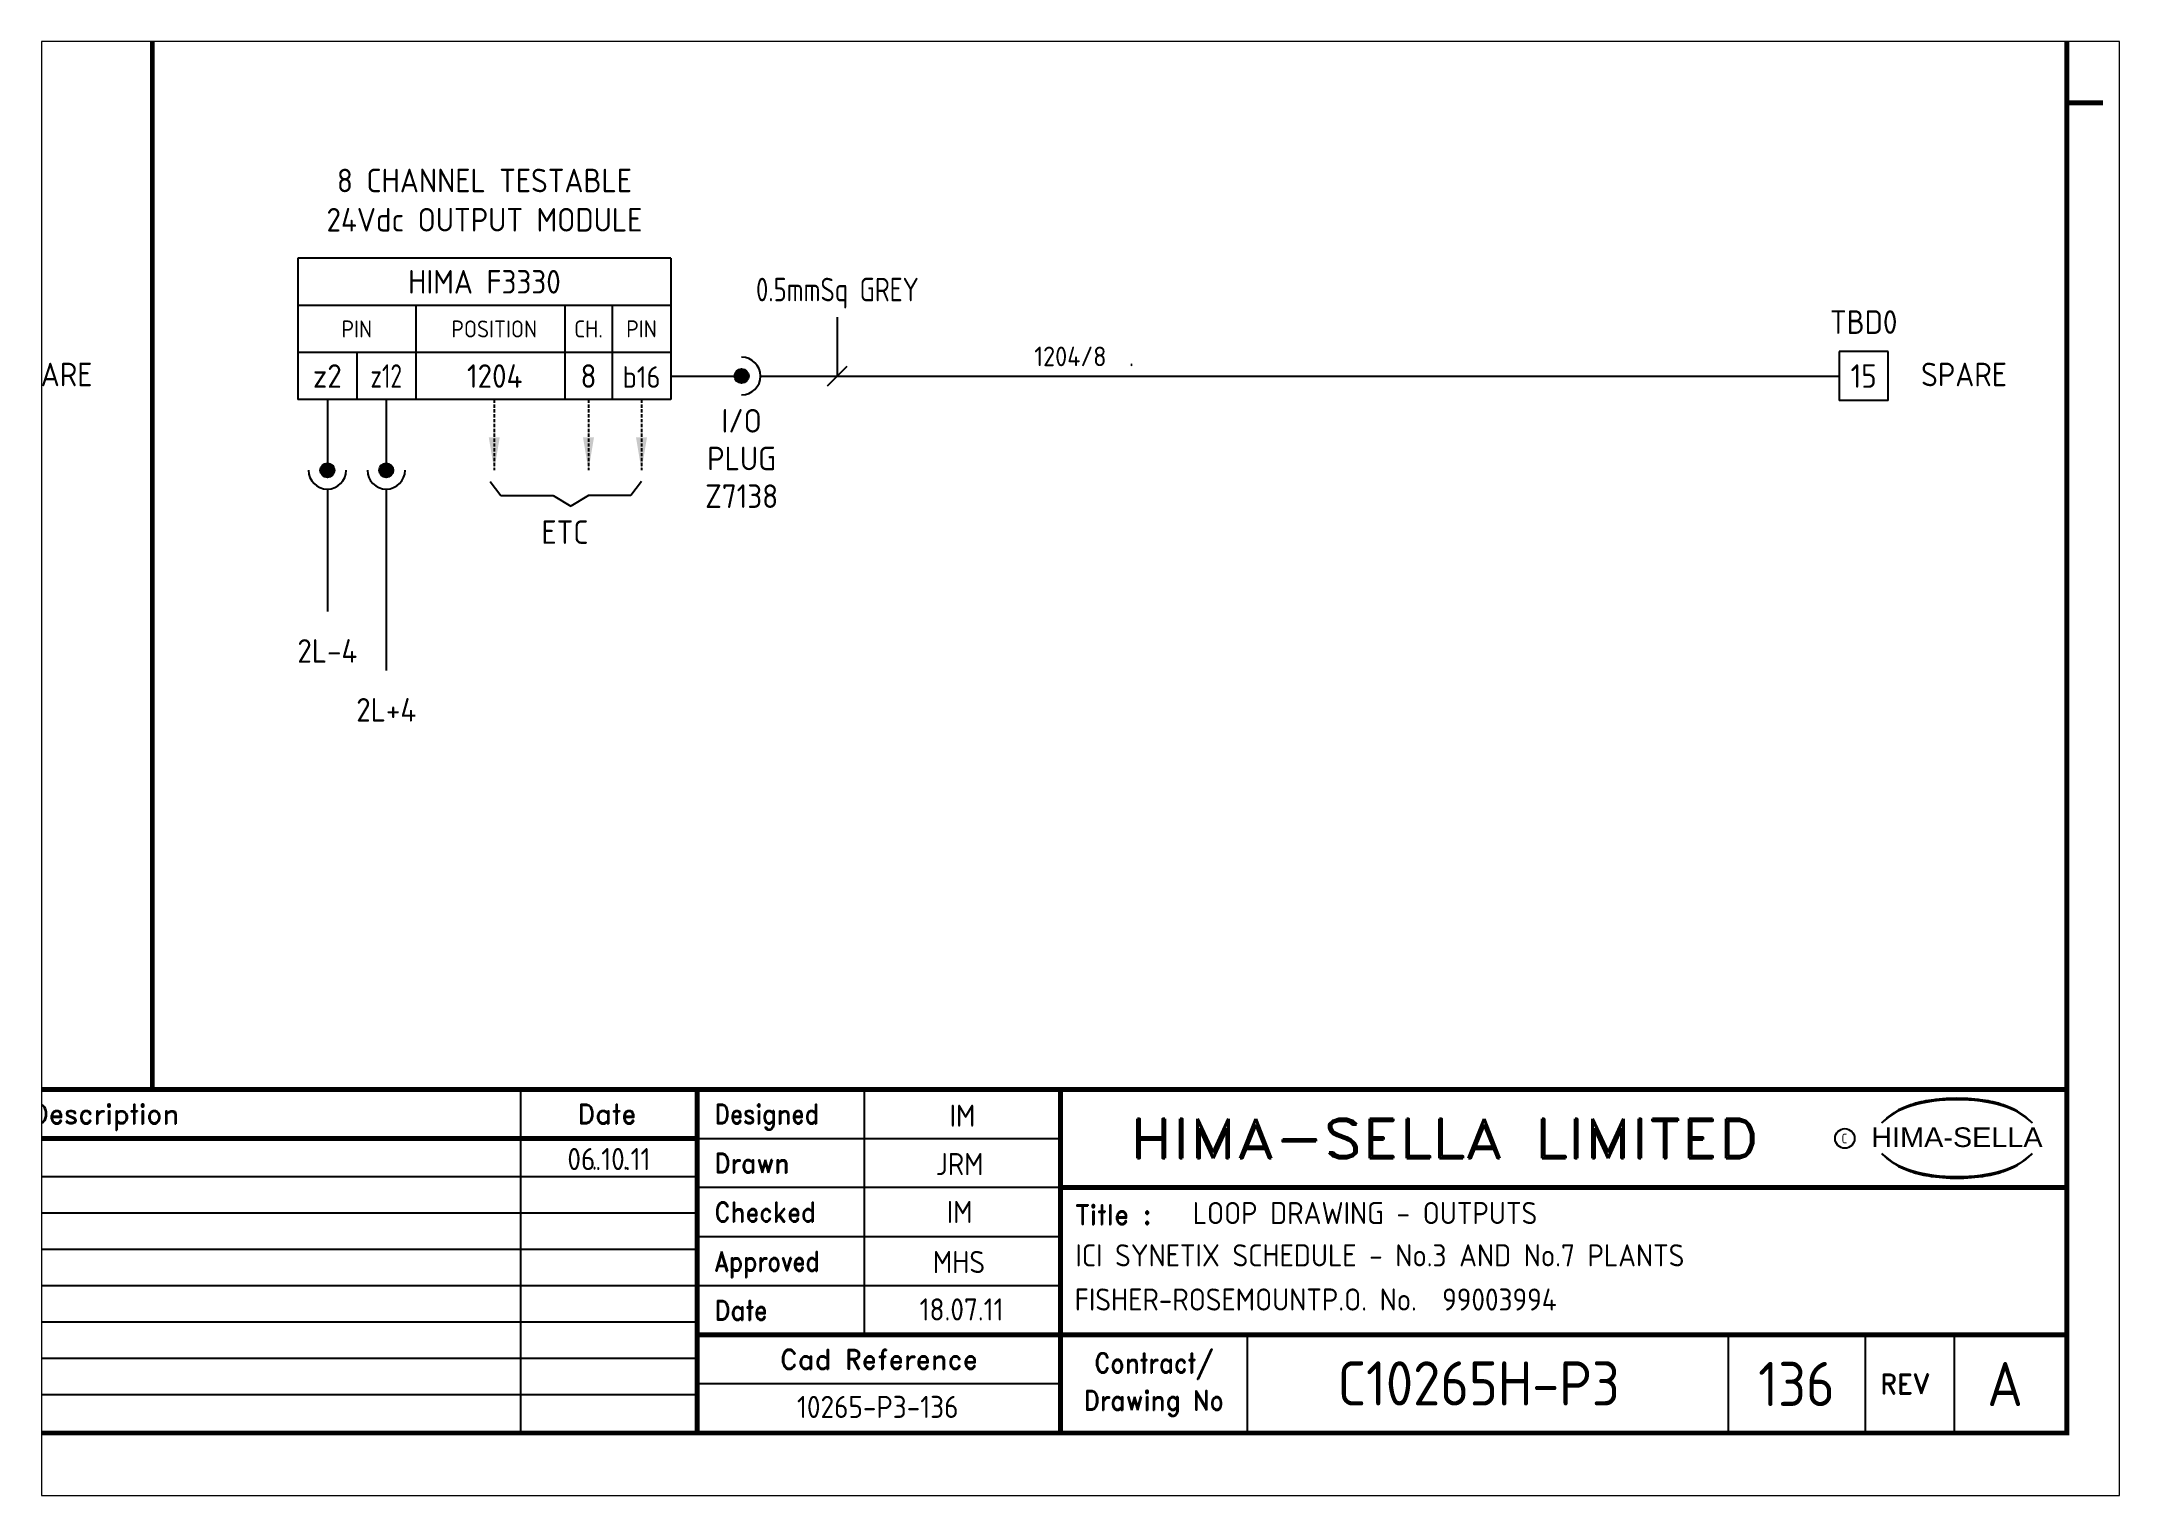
# Paper-space layout 'Layout1' of a CAD drawing. Extents: x 41 to 369, y 29 to 258.
# The model-space entities are those that its viewports show. They can reach past a viewport. Long polylines and large blocks are cut down to what shows.
import ezdxf
from ezdxf.enums import TextEntityAlignment as Align

# ---------------------------------------------------------------- set-up
doc = ezdxf.new("R2010")
doc.units = 0
doc.header["$LTSCALE"] = 0.25
doc.header["$MEASUREMENT"] = 0
doc.linetypes.add('HIDDEN2', pattern=[4.7625, 3.175, -1.5875])
for name, color, linetype in [('00-DRG_FRAME', 12, 'CONTINUOUS'), ('051-TEXT', 2, 'CONTINUOUS'), ('117', 7, 'CONTINUOUS'), ('117-TEXT', 2, 'CONTINUOUS')]:
    doc.layers.add(name, color=color, linetype=linetype)
doc.styles.add('ARIAL', font='arial.ttf', dxfattribs={"height": 2.5})
doc.styles.add('ISO', font='iso.shx')
doc.styles.add('ROMAND', font='ROMAND')

# ---------------------------------------------------------------- blocks, each defined once
blk = doc.blocks.new('A3-REVA')
at = {"layer": '051-TEXT', "style": 'ISO'}
for tag, p in [('DESIGNED', (292.01, 31.7)), ('A', (117.73, 27.28)), ('DES', (127.73, 27.28)), ('DRN', (137.73, 27.28)), ('CHKD', (147.73, 27.28)), ('APPD', (157.73, 27.28)), ('DATE', (256, 27.28)), ('DRAWN', (291.72, 26.77)), ('CHECKED', (291.72, 21.89)), ('APPD', (291.65, 16.79)), ('DATE', (291.92, 11.96))]:
    blk.add_attdef(tag, text='', height=2.25, dxfattribs=at).set_placement(p, align=Align.CENTER)
blk.add_attdef('DESCRIPTION', (165.03, 27.28), '', height=2.25, dxfattribs=at)
blk = doc.blocks.new('A3-REVB')
at = {"layer": '051-TEXT', "style": 'ISO'}
for tag, p in [('A', (124.85, -20.36)), ('DES', (134.85, -20.36)), ('DRN', (144.85, -20.36)), ('CHKD', (154.85, -20.36)), ('APPD', (164.85, -20.36)), ('DATE', (263.12, -20.36))]:
    blk.add_attdef(tag, text='', height=2.25, dxfattribs=at).set_placement(p, align=Align.CENTER)
blk.add_attdef('DESCRIPTION', (172.15, -20.36), '', height=2.25, dxfattribs=at)
blk = doc.blocks.new('A3-TITLE')
at = {"layer": '051-TEXT', "style": 'ISO'}
blk.add_attdef('TITLE_1', (315.46, 21.78), '', height=2.25, dxfattribs=at)
for tag, p in [('DRGNO', (376.96, 3.24)), ('REV.', (398.2, 3.24))]:
    blk.add_attdef(tag, text='', height=4.5, dxfattribs=at).set_placement(p, align=Align.CENTER)
blk = doc.blocks.new('A3-CONTRACT')
at = {"layer": '051-TEXT', "color": 41, "style": 'ISO'}
for tag, height, p in [('SCALE', 2.25, (106.71, 31.82)), ('DIMS', 2.25, (106.71, 26.8)), ('CONTRACT', 4.5, (344.94, 3.1)), ('CAD-REF', 2.25, (283.73, 1.84))]:
    blk.add_attdef(tag, text='', height=height, dxfattribs=at).set_placement(p, align=Align.CENTER)
for tag, p in [('TITLE_2', (303.86, 17.28)), ('TITLE_3', (303.79, 12.78))]:
    blk.add_attdef(tag, p, '', height=2.25, dxfattribs=at)

msp = doc.modelspace()

# ---------------------------------------------------------------- linework, layer by layer
at = {"layer": '00-DRG_FRAME'}
for p, q in [((247, 35.5), (247, 0.5)), ((282, 35.5), (282, 10.5)), ((265, 30.5), (302, 30.5)), ((265, 26.59), (112.7, 26.59)), ((302, 25.5), (265, 25.5)), ((265, 22.89), (112.7, 22.89)), ((265, 19.19), (112.7, 19.19)), ((265, 20.5), (302, 20.5)), ((265, 15.49), (112.7, 15.49)), ((302, 15.5), (265, 15.5)), ((265, 11.79), (112.7, 11.79)), ((321, 10.5), (321, 0.5)), ((370, 10.5), (370, 0.5)), ((384, 0.5), (384, 10.5)), ((393, 10.5), (393, 0.5)), ((265, 8.09), (112.7, 8.09)), ((265, 4.39), (112.7, 4.39)), ((302, 5.5), (265, 5.5))]:
    msp.add_line(p, q, dxfattribs=at)
at = {"layer": '00-DRG_FRAME', "const_width": 0.5}
msp.add_lwpolyline([(14.5, 0.5), (404.5, 0.5), (404.5, 271.5), (14.5, 271.5)], close=True, dxfattribs=at)
for points in [[(209.5, 35.5), (209.5, 266.5)], [(404.5, 136), (408.18, 136)], [(404.5, 35.5), (14.5, 35.5)], [(265, 35.5), (265, 0.5)], [(302, 0.5), (302, 35.5)], [(265, 30.5), (72.5, 30.5)], [(404.5, 25.5), (302, 25.5)], [(265, 10.5), (404.5, 10.5)]]:
    msp.add_lwpolyline(points, dxfattribs=at)
at = {"layer": '00-DRG_FRAME', "color": 3}
msp.add_circle((381.88, 30.5), 1, dxfattribs=at)
for centre, radius, start, end in [((391.78, 24.7), 9.76, 107.5931, 113.9452), ((393.1, 18.5), 15.94, 89.2698, 106.3911), ((392.1, 23.52), 10.99, 96.0146, 107.3203), ((393.29, 16.31), 18.28, 92.8917, 97.3734), ((393.24, 18.86), 15.73, 89.7805, 93.1738), ((393.36, 18.86), 15.73, 86.8262, 90.2195), ((393.51, 18.5), 15.94, 73.6089, 90.7302), ((393.31, 16.31), 18.28, 82.6266, 87.1083), ((394.51, 23.52), 10.99, 72.6797, 83.9854), ((394.83, 24.7), 9.76, 66.0548, 72.4069), ((390.6, 26.83), 7.24, 106.0532, 133.5024), ((390.88, 27.01), 7.3, 130.419, 136.057), ((390.11, 28.1), 5.98, 122.244, 131.6154), ((389.75, 28.78), 5.21, 111.8206, 122.8668), ((396, 26.83), 7.24, 46.4976, 73.9468), ((396.85, 28.78), 5.21, 57.1332, 68.1794), ((396.49, 28.1), 5.98, 48.3846, 57.756), ((395.73, 27.01), 7.3, 43.943, 49.581), ((390.88, 34.04), 7.3, 223.943, 229.581), ((390.6, 34.23), 7.24, 226.4976, 253.9468), ((390.11, 32.96), 5.98, 228.3846, 237.756), ((389.75, 32.28), 5.21, 237.1332, 248.1794), ((396, 34.23), 7.24, 286.0532, 313.5024), ((396.85, 32.28), 5.21, 291.8206, 302.8668), ((396.49, 32.96), 5.98, 302.244, 311.6154), ((395.73, 34.04), 7.3, 310.419, 316.057), ((391.78, 36.36), 9.76, 246.0548, 252.4069), ((393.1, 42.56), 15.94, 253.6089, 270.7302), ((392.1, 37.54), 10.99, 252.6797, 263.9854), ((393.29, 44.75), 18.28, 262.6266, 267.1083), ((393.24, 42.19), 15.73, 266.8262, 270.2195), ((393.51, 42.56), 15.94, 269.2698, 286.3911), ((393.36, 42.19), 15.73, 269.7805, 273.1738), ((393.31, 44.75), 18.28, 272.8917, 277.3734), ((394.51, 37.54), 10.99, 276.0146, 287.3203), ((394.83, 36.36), 9.76, 287.5931, 293.9452)]:
    msp.add_arc(centre, radius, start, end, dxfattribs=at)
at = {"layer": '117'}
for p, q in [((262.32, 120.17), (224.32, 120.17)), ((224.32, 120.17), (224.32, 105.77)), ((262.32, 120.17), (262.32, 105.77)), ((262.32, 115.37), (224.32, 115.37)), ((236.32, 115.37), (236.32, 105.77)), ((251.52, 115.37), (251.52, 105.77)), ((256.32, 115.37), (256.32, 105.77)), ((262.32, 110.57), (224.32, 110.57)), ((230.32, 110.57), (230.32, 105.77)), ((386.3, 110.67), (381.3, 110.67)), ((381.3, 110.67), (381.3, 105.67)), ((386.3, 105.67), (386.3, 110.67)), ((262.32, 108.17), (269.52, 108.17)), ((271.44, 108.17), (381.3, 108.17)), ((262.32, 105.77), (224.32, 105.77)), ((227.32, 105.77), (227.32, 98.57)), ((233.32, 105.77), (233.32, 98.57)), ((386.3, 105.67), (381.3, 105.67)), ((243.92, 97.43), (245, 95.99)), ((259.32, 97.43), (258.24, 95.99)), ((227.32, 96.65), (227.32, 84.17)), ((233.32, 96.65), (233.32, 78.17)), ((245, 95.99), (250.32, 95.99)), ((250.32, 95.99), (252.12, 94.91)), ((253.92, 95.99), (252.12, 94.91)), ((258.24, 95.99), (253.92, 95.99))]:
    msp.add_line(p, q, dxfattribs=at)
at = {"layer": '117', "color": 3}
for p, q in [((279.27, 108.17), (279.27, 114.17)), ((278.27, 107.17), (280.27, 109.17))]:
    msp.add_line(p, q, dxfattribs=at)
at = {"layer": '117', "linetype": 'HIDDEN2'}
for p, q in [((244.32, 105.77), (244.32, 98.57)), ((253.92, 105.77), (253.92, 98.57)), ((259.32, 105.77), (259.32, 98.57))]:
    msp.add_line(p, q, dxfattribs=at)
at = {"layer": '117'}
for centre, radius in [((269.52, 108.17), 0.72), ((269.52, 108.17), 0.624), ((269.52, 108.17), 0.528), ((269.52, 108.17), 0.432), ((269.52, 108.17), 0.336), ((269.52, 108.17), 0.24), ((269.52, 108.17), 0.144), ((269.52, 108.17), 0.048), ((227.32, 98.57), 0.72), ((227.32, 98.57), 0.624), ((227.32, 98.57), 0.528), ((227.32, 98.57), 0.432), ((227.32, 98.57), 0.336), ((227.32, 98.57), 0.24), ((227.32, 98.57), 0.144), ((227.32, 98.57), 0.048), ((233.32, 98.57), 0.72), ((233.32, 98.57), 0.624), ((233.32, 98.57), 0.528), ((233.32, 98.57), 0.432), ((233.32, 98.57), 0.336), ((233.32, 98.57), 0.24), ((233.32, 98.57), 0.144), ((233.32, 98.57), 0.048)]:
    msp.add_circle(centre, radius, dxfattribs=at)
for centre, start, end in [((269.52, 108.17), 270, 90), ((227.32, 98.57), 180, 0), ((233.32, 98.57), 180, 0)]:
    msp.add_arc(centre, 1.92, start, end, dxfattribs=at)
for points in [[(244.88, 101.93), (243.76, 101.93), (244.32, 98.57)], [(254.48, 101.93), (253.36, 101.93), (253.92, 98.57)], [(259.88, 101.93), (258.76, 101.93), (259.32, 98.57)]]:
    msp.add_solid(points, dxfattribs=at)

# ---------------------------------------------------------------- block references
at = {"layer": '00-DRG_FRAME'}
ref = msp.add_blockref('A3-CONTRACT', (-0.35, 0.19), dxfattribs=at)
ref.add_attrib('TITLE_2', 'ICI SYNETIX SCHEDULE - No.3 AND No.7 PLANTS', (303.51, 17.47), dxfattribs={"layer": '051-TEXT', "color": 41, "height": 2.25, "style": 'ISO'})
ref.add_attrib('TITLE_3', 'FISHER-ROSEMOUNTP.O. No.  99003994', (303.44, 12.97), dxfattribs={"layer": '051-TEXT', "color": 41, "height": 2.25, "style": 'ISO'})
ref.add_attrib('CAD-REF', '10265-P3-136', dxfattribs={"layer": '051-TEXT', "color": 41, "height": 2.25, "style": 'ISO'}).set_placement((283.38, 2.03), align=Align.CENTER)
ref.add_attrib('CONTRACT', 'C10265H-P3', dxfattribs={"layer": '051-TEXT', "color": 41, "height": 4.5, "style": 'ISO'}).set_placement((344.59, 3.3), align=Align.CENTER)
ref = msp.add_blockref('A3-REVA', (0, 0), dxfattribs=at)
ref.add_attrib('A', 'A', dxfattribs={"layer": '051-TEXT', "height": 2.25, "style": 'ISO'}).set_placement((117.73, 27.28), align=Align.CENTER)
ref.add_attrib('DESCRIPTION', 'WIRE NUMBERS ADDED', (165.03, 27.28), dxfattribs={"layer": '051-TEXT', "height": 2.25, "style": 'ISO'})
ref.add_attrib('DATE', '06.10.11', dxfattribs={"layer": '051-TEXT', "height": 2.25, "style": 'ISO'}).set_placement((256, 27.28), align=Align.CENTER)
ref.add_attrib('DESIGNED', 'IM', dxfattribs={"layer": '051-TEXT', "height": 2.25, "style": 'ISO'}).set_placement((292.01, 31.7), align=Align.CENTER)
ref.add_attrib('DRAWN', 'JRM', dxfattribs={"layer": '051-TEXT', "height": 2.25, "style": 'ISO'}).set_placement((291.72, 26.77), align=Align.CENTER)
ref.add_attrib('CHECKED', 'IM', dxfattribs={"layer": '051-TEXT', "height": 2.25, "style": 'ISO'}).set_placement((291.72, 21.89), align=Align.CENTER)
ref.add_attrib('APPD', 'MHS', dxfattribs={"layer": '051-TEXT', "height": 2.25, "style": 'ISO'}).set_placement((291.65, 16.79), align=Align.CENTER)
ref.add_attrib('DATE', '18.07.11', dxfattribs={"layer": '051-TEXT', "height": 2.25, "style": 'ISO'}).set_placement((291.92, 11.96), align=Align.CENTER)
for name, p, values in [('A3-REVB', (-7, 47.68), {'A': '.', 'DESCRIPTION': '.  .  .', 'DATE': '.  .'}), ('A3-TITLE', (0, 0), {'TITLE_1': 'LOOP DRAWING - OUTPUTS', 'DRGNO': '136', 'REV.': 'A'})]:
    msp.add_blockref(name, p, dxfattribs=at).add_auto_attribs(values)

# ---------------------------------------------------------------- texts
at = {"layer": '00-DRG_FRAME', "color": 4, "style": 'ROMAND'}
for s, p in [('Description', (204.69, 32)), ('Date', (255.79, 32))]:
    msp.add_text(s, height=2, dxfattribs=at).set_placement(p, align=Align.CENTER)
for s, width, p in [('Designed', 0.87, (266.75, 32)), ('Drawn', 0.9, (266.75, 27)), ('Checked', 0.9, (266.75, 22)), ('Approved', 0.85, (266.75, 17)), ('Date', 0.9, (266.75, 12))]:
    msp.add_text(s, height=2, dxfattribs=dict(at, width=width)).set_placement(p)
at = {"layer": '00-DRG_FRAME', "style": 'ROMAND', "width": 1.15}
msp.add_text('HIMA-SELLA LIMITED', height=4, dxfattribs=at).set_placement((341.1, 30.5), align=Align.MIDDLE)
at = {"layer": '00-DRG_FRAME', "color": 3, "style": 'ISO', "width": 0.9}
msp.add_text('C', height=1, dxfattribs=at).set_placement((381.84, 30), align=Align.CENTER)
at = {"layer": '00-DRG_FRAME', "style": 'ARIAL', "width": 1.05}
msp.add_text('HIMA-SELLA', height=2, dxfattribs=at).set_placement((393.3, 29.63), align=Align.CENTER)
at = {"layer": '00-DRG_FRAME', "color": 4, "style": 'ROMAND'}
msp.add_text('Title :', height=2, dxfattribs=at).set_placement((303.5, 21.75))
for s, p in [('Cad Reference', (283.5, 8)), ('REV', (388, 5.5))]:
    msp.add_text(s, height=2, dxfattribs=at).set_placement(p, align=Align.MIDDLE)
at = {"layer": '00-DRG_FRAME', "color": 4, "style": 'ROMAND', "width": 0.9}
for s, p in [('Contract/', (311.5, 7.5)), ('Drawing No', (311.5, 3.5))]:
    msp.add_text(s, height=2, dxfattribs=at).set_placement(p, align=Align.MIDDLE)
at = {"layer": '117-TEXT', "style": 'ISO'}
for s, height, p in [('8 CHANNEL TESTABLE', 2.4, (243.32, 126.89)), ('24Vdc OUTPUT MODULE', 2.4, (243.32, 122.89)), ('HIMA F3330', 2.4, (243.32, 116.57)), ('PIN', 1.728, (230.32, 112.1)), ('POSITION', 1.728, (244.32, 112.1)), ('CH.', 1.728, (253.92, 112.1)), ('PIN', 1.73, (259.32, 112.11)), ('z2', 2.4, (227.32, 106.97)), ('1204', 2.4, (244.37, 106.97)), ('8', 2.4, (253.92, 106.97)), ('b16', 2.2, (259.32, 106.97)), ('I/O', 2.4, (269.52, 102.41)), ('PLUG', 2.4, (269.52, 98.57)), ('Z7138', 2.4, (269.52, 94.73)), ('ETC', 2.4, (251.52, 91.07))]:
    msp.add_text(s, height=height, dxfattribs=at).set_placement(p, align=Align.CENTER)
for s, width, p in [('0.5mmSq GREY', 0.85, (279.27, 115.78)), ('z12', 0.8, (233.32, 106.97))]:
    msp.add_text(s, height=2.4, dxfattribs=dict(at, width=width)).set_placement(p, align=Align.CENTER)
for s, p in [('TBD0', (383.8, 113.67)), ('SPARE', (199.02, 108.33)), ('15', (383.8, 108.17)), ('SPARE', (394.02, 108.33)), ('2L-4', (227.32, 80.17)), ('2L+4', (233.32, 74.17))]:
    msp.add_text(s, height=2.4, dxfattribs=at).set_placement(p, align=Align.MIDDLE)
at = {"layer": '117-TEXT', "color": 3, "style": 'ISO'}
msp.add_text('1204/8  .', height=2, dxfattribs=at).set_placement((299.32, 110.17), align=Align.MIDDLE_LEFT)

psp = doc.layouts.get("Layout1")

# ---------------------------------------------------------------- viewports
at = {"layer": '00-DRG_FRAME'}
psp.add_viewport(center=(205.05, 143.5), size=(328.08, 229.5991), view_center_point=(304.03, 68.19), view_height=148.1076, dxfattribs=at)

doc.saveas('drawing.dxf')
